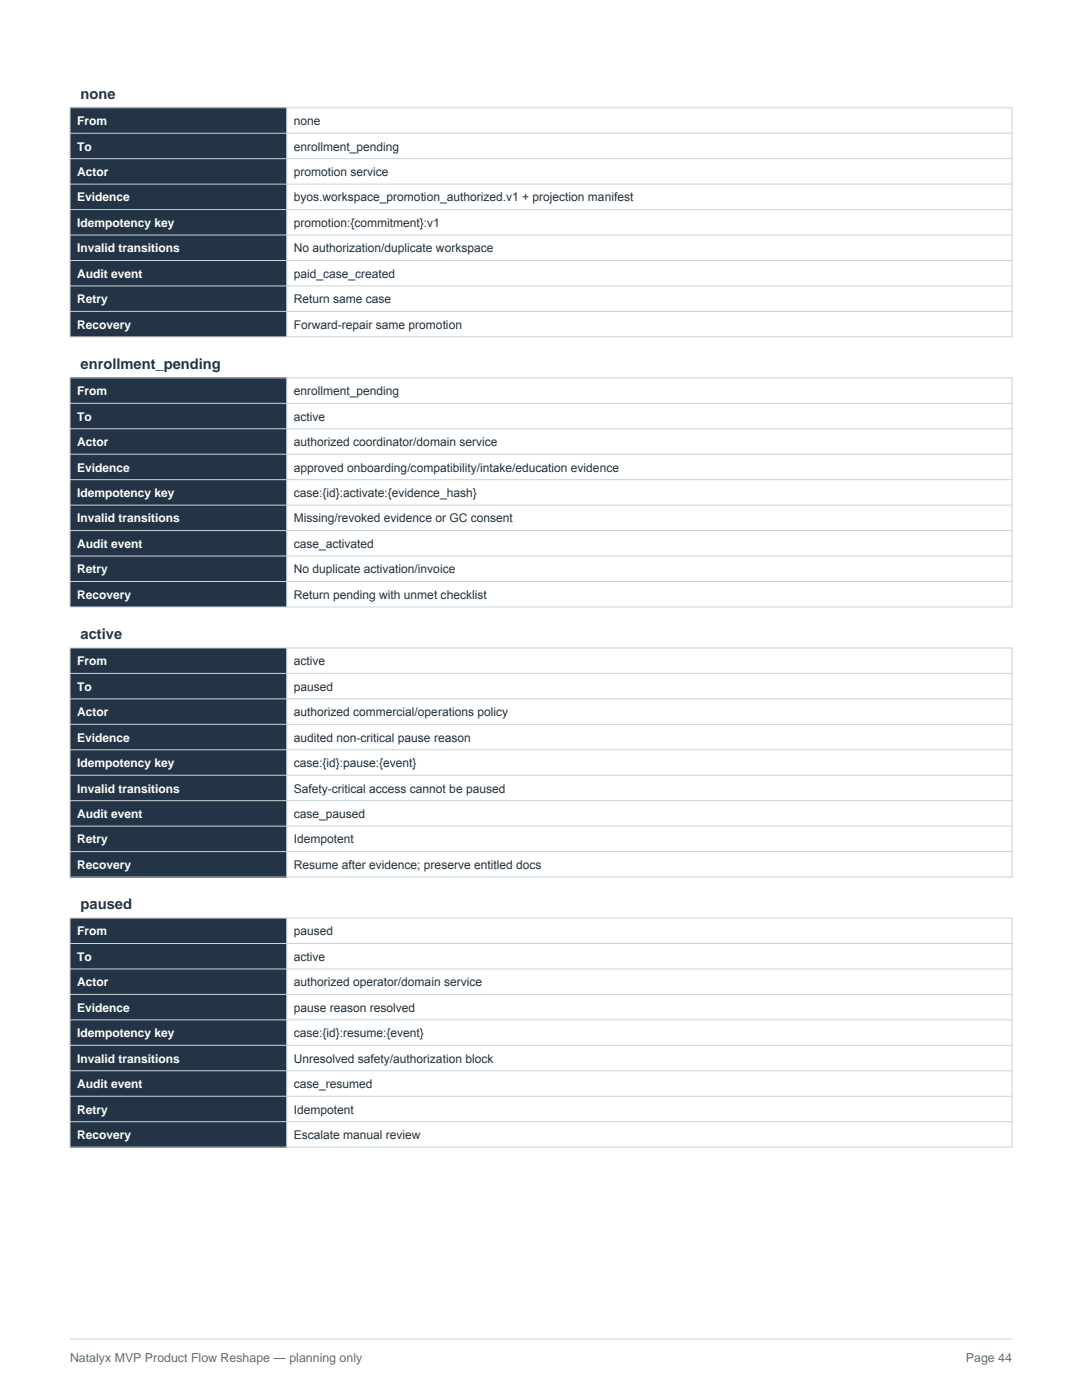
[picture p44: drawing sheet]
<svg xmlns="http://www.w3.org/2000/svg" width="216mm" height="279mm" viewBox="0 0 216 279" stroke-linecap="round" stroke-linejoin="round" font-family="sans-serif">
<defs><g id="words">
<g font-size="2.9" fill="#243447">
<text x="16.1" y="19.8">none</text>
<text x="16.1" y="73.7">enrollment_pending</text>
<text x="16.1" y="127.6">active</text>
<text x="16.1" y="181.5">paused</text>
</g>
<g font-size="2.5" fill="#5f6d73">
<text x="14" y="271.8">Natalyx MVP Product Flow Reshape — planning only</text>
<text x="192.7" y="271.8">Page 44</text>
</g>
<g font-size="2.4" fill="#fff">
<text x="15.4" y="25">From</text>
<text x="15.4" y="30">To</text>
<text x="15.4" y="35.1">Actor</text>
<text x="15.4" y="40.2">Evidence</text>
<text x="15.4" y="45.3">Idempotency key</text>
<text x="15.4" y="50.4">Invalid transitions</text>
<text x="15.4" y="55.4">Audit event</text>
<text x="15.4" y="60.5">Retry</text>
<text x="15.4" y="65.6">Recovery</text>
<text x="15.4" y="78.9">From</text>
<text x="15.4" y="83.9">To</text>
<text x="15.4" y="89">Actor</text>
<text x="15.4" y="94.1">Evidence</text>
<text x="15.4" y="99.2">Idempotency key</text>
<text x="15.4" y="104.3">Invalid transitions</text>
<text x="15.4" y="109.3">Audit event</text>
<text x="15.4" y="114.4">Retry</text>
<text x="15.4" y="119.5">Recovery</text>
<text x="15.4" y="132.8">From</text>
<text x="15.4" y="137.9">To</text>
<text x="15.4" y="142.9">Actor</text>
<text x="15.4" y="148">Evidence</text>
<text x="15.4" y="153.1">Idempotency key</text>
<text x="15.4" y="158.2">Invalid transitions</text>
<text x="15.4" y="163.3">Audit event</text>
<text x="15.4" y="168.3">Retry</text>
<text x="15.4" y="173.4">Recovery</text>
<text x="15.4" y="186.7">From</text>
<text x="15.4" y="191.8">To</text>
<text x="15.4" y="196.8">Actor</text>
<text x="15.4" y="201.9">Evidence</text>
<text x="15.4" y="207">Idempotency key</text>
<text x="15.4" y="212.1">Invalid transitions</text>
<text x="15.4" y="217.2">Audit event</text>
<text x="15.4" y="222.2">Retry</text>
<text x="15.4" y="227.3">Recovery</text>
</g>
<g font-size="2.4" fill="#253238">
<text x="58.6" y="25">none</text>
<text x="58.6" y="30">enrollment_pending</text>
<text x="58.6" y="35.1">promotion service</text>
<text x="58.6" y="40.2">byos.workspace_promotion_authorized.v1 + projection manifest</text>
<text x="58.6" y="45.3">promotion:{commitment}:v1</text>
<text x="58.6" y="50.4">No authorization/duplicate workspace</text>
<text x="58.6" y="55.4">paid_case_created</text>
<text x="58.6" y="60.5">Return same case</text>
<text x="58.6" y="65.6">Forward-repair same promotion</text>
<text x="58.6" y="78.9">enrollment_pending</text>
<text x="58.6" y="83.9">active</text>
<text x="58.6" y="89">authorized coordinator/domain service</text>
<text x="58.6" y="94.1">approved onboarding/compatibility/intake/education evidence</text>
<text x="58.6" y="99.2">case:{id}:activate:{evidence_hash}</text>
<text x="58.6" y="104.3">Missing/revoked evidence or GC consent</text>
<text x="58.6" y="109.3">case_activated</text>
<text x="58.6" y="114.4">No duplicate activation/invoice</text>
<text x="58.6" y="119.5">Return pending with unmet checklist</text>
<text x="58.6" y="132.8">active</text>
<text x="58.6" y="137.9">paused</text>
<text x="58.6" y="142.9">authorized commercial/operations policy</text>
<text x="58.6" y="148">audited non-critical pause reason</text>
<text x="58.6" y="153.1">case:{id}:pause:{event}</text>
<text x="58.6" y="158.2">Safety-critical access cannot be paused</text>
<text x="58.6" y="163.3">case_paused</text>
<text x="58.6" y="168.3">Idempotent</text>
<text x="58.6" y="173.4">Resume after evidence; preserve entitled docs</text>
<text x="58.6" y="186.7">paused</text>
<text x="58.6" y="191.8">active</text>
<text x="58.6" y="196.8">authorized operator/domain service</text>
<text x="58.6" y="201.9">pause reason resolved</text>
<text x="58.6" y="207">case:{id}:resume:{event}</text>
<text x="58.6" y="212.1">Unresolved safety/authorization block</text>
<text x="58.6" y="217.2">case_resumed</text>
<text x="58.6" y="222.2">Idempotent</text>
<text x="58.6" y="227.3">Escalate manual review</text>
</g>
</g></defs>
<path d="M14 267.2h187.9" fill="none" stroke="#c9d2d5" stroke-width=".2"/>
<path d="M14 21.5h43.2v45.7h-43.2z" fill-rule="evenodd" fill="#243447"/>
<path d="M14 21.5h187.9v45.7h-187.9zM14 26.6h187.9M14 31.7h187.9M14 36.7h187.9M57.2 21.5v45.7M14 41.8h187.9M14 46.9h187.9M14 52h187.9M14 57.1h187.9M14 62.1h187.9" fill="none" stroke="#c9d2d5" stroke-width=".2"/>
<path d="M14 75.4h43.2v45.7h-43.2z" fill-rule="evenodd" fill="#243447"/>
<path d="M14 75.4h187.9v45.7h-187.9zM57.2 75.4v45.7M14 80.5h187.9M14 85.6h187.9M14 90.6h187.9M14 95.7h187.9M14 100.8h187.9M14 105.9h187.9M14 111h187.9M14 116h187.9" fill="none" stroke="#c9d2d5" stroke-width=".2"/>
<path d="M14 129.3h43.2v45.7h-43.2z" fill-rule="evenodd" fill="#243447"/>
<path d="M14 129.3h187.9v45.7h-187.9zM14 134.4h187.9M14 139.5h187.9M57.2 129.3v45.7M14 144.6h187.9M14 149.6h187.9M14 154.7h187.9M14 159.8h187.9M14 164.9h187.9M14 170h187.9" fill="none" stroke="#c9d2d5" stroke-width=".2"/>
<path d="M14 183.2h43.2v45.7h-43.2z" fill-rule="evenodd" fill="#243447"/>
<path d="M14 183.2h187.9v45.7h-187.9zM14 188.3h187.9M14 193.4h187.9M14 198.5h187.9M57.2 183.2v45.7M14 203.5h187.9M14 208.6h187.9M14 213.7h187.9M14 218.8h187.9M14 223.9h187.9" fill="none" stroke="#c9d2d5" stroke-width=".2"/>
<use href="#words"/>
</svg>
